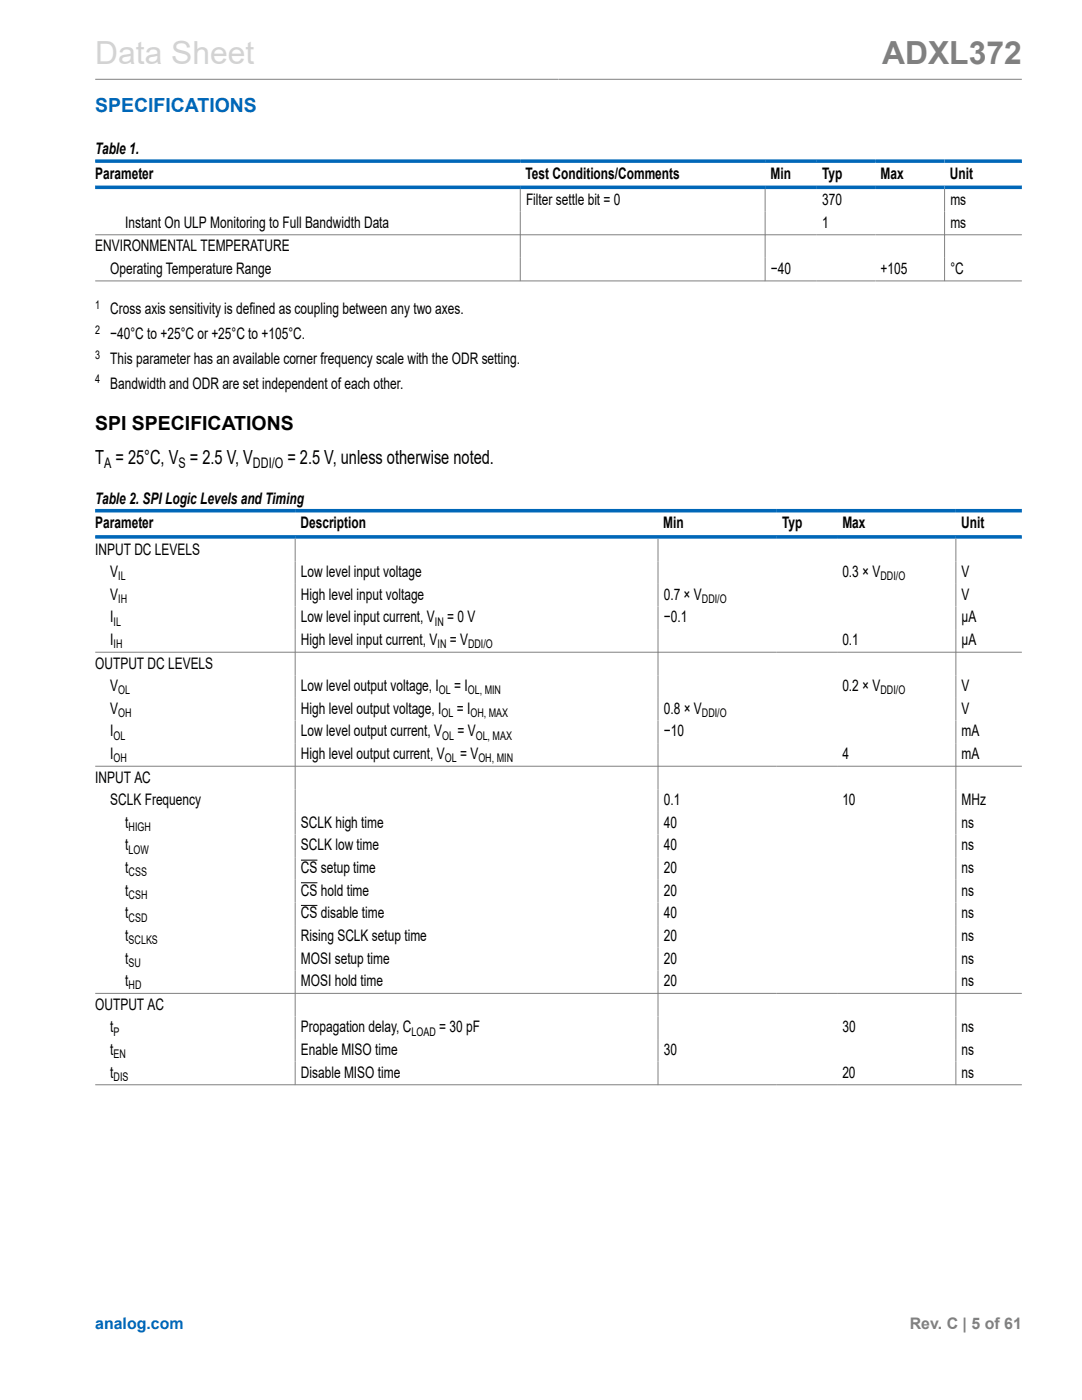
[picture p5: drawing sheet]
<svg xmlns="http://www.w3.org/2000/svg" width="216mm" height="279mm" viewBox="0 0 216 279" stroke-linecap="round" stroke-linejoin="round" font-family="sans-serif">
<defs><g id="words">
<text font-size="6.3" fill="#d3d3d3" x="19" y="12.7">Data Sheet</text>
<text font-size="6.3" fill="#808080" x="176" y="12.7">ADXL372</text>
<text font-size="3.9" fill="#0067b8" x="19" y="22.3">SPECIFICATIONS</text>
<g font-size="3.9">
<text x="19" y="85.9">SPI SPECIFICATIONS</text>
<text x="19" y="92.7">T = 25°C, V = 2.5 V, V</text>
<text x="57.3" y="92.7">= 2.5 V, unless otherwise noted.</text>
</g>
<g font-size="3.2">
<text x="19" y="30.8">Table 1.</text>
<text x="19" y="35.7">Parameter</text>
<text x="104.9" y="35.7">Test Conditions/Comments</text>
<text x="153.7" y="35.7">Min</text>
<text x="164" y="35.7">Typ</text>
<text x="175.7" y="35.7">Max</text>
<text x="189.5" y="35.7">Unit</text>
<text x="105" y="40.9">Filter settle bit = 0</text>
<text x="164" y="40.9">370</text>
<text x="189.6" y="40.9">ms</text>
<text x="25" y="45.4">Instant On ULP Monitoring to Full Bandwidth Data</text>
<text x="164" y="45.4">1</text>
<text x="189.6" y="45.4">ms</text>
<text x="19" y="50.1">ENVIRONMENTAL TEMPERATURE</text>
<text x="22" y="54.6">Operating Temperature Range</text>
<text x="153.8" y="54.6">−40</text>
<text x="175.7" y="54.6">+105</text>
<text x="189.6" y="54.6">°C</text>
<text x="22" y="62.8">Cross axis sensitivity is defined as coupling between any two axes.</text>
<text x="22" y="67.7">−40°C to +25°C or +25°C to +105°C.</text>
<text x="22" y="77.6">Bandwidth and ODR are set independent of each other.</text>
<text x="22" y="72.6">This parameter has an available corner frequency scale with the ODR setting.</text>
<text x="19" y="100.6">Table 2. SPI Logic Levels and Timing</text>
<text x="19" y="105.4">Parameter</text>
<text x="60" y="105.4">Description</text>
<text x="132.4" y="105.4">Min</text>
<text x="156.1" y="105.4">Typ</text>
<text x="168.1" y="105.4">Max</text>
<text x="191.8" y="105.4">Unit</text>
<text x="19" y="110.7">INPUT DC LEVELS</text>
<text x="22" y="115.2">V</text>
<text x="22" y="119.7">V</text>
<text x="60" y="119.7">High level input voltage</text>
<text x="60" y="115.2">Low level input voltage</text>
<text x="132.4" y="119.7">0.7 × V</text>
<text x="168.1" y="115.2">0.3 × V</text>
<text x="191.9" y="119.7">V</text>
<text x="191.9" y="115.2">V</text>
<text x="22" y="124.2">I</text>
<text x="60" y="124.2">Low level input current, V</text>
<text x="89.2" y="124.2">= 0 V</text>
<text x="132.4" y="124.2">−0.1</text>
<text x="191.9" y="124.2">µA</text>
<text x="22" y="128.7">I</text>
<text x="60" y="128.7">High level input current, V</text>
<text x="89.8" y="128.7">= V</text>
<text x="168.1" y="128.7">0.1</text>
<text x="191.9" y="128.7">µA</text>
<text x="19" y="133.4">OUTPUT DC LEVELS</text>
<text x="22" y="137.9">V</text>
<text x="60" y="137.9">Low level output voltage, I</text>
<text x="90.6" y="137.9">= I</text>
<text x="168.1" y="137.9">0.2 × V</text>
<text x="191.9" y="137.9">V</text>
<text x="22" y="142.5">V</text>
<text x="60" y="142.5">High level output voltage, I</text>
<text x="91.2" y="142.5">= I</text>
<text x="132.4" y="142.5">0.8 × V</text>
<text x="191.9" y="142.5">V</text>
<text x="22" y="147">I</text>
<text x="60" y="147">Low level output current, V</text>
<text x="91.3" y="147">= V</text>
<text x="132.4" y="147">−10</text>
<text x="191.9" y="147">mA</text>
<text x="22" y="151.5">I</text>
<text x="60" y="151.5">High level output current, V</text>
<text x="91.8" y="151.5">= V</text>
<text x="168.1" y="151.5">4</text>
<text x="191.9" y="151.5">mA</text>
<text x="19" y="156.2">INPUT AC</text>
<text x="22" y="160.7">SCLK Frequency</text>
<text x="132.4" y="160.7">0.1</text>
<text x="168.1" y="160.7">10</text>
<text x="191.9" y="160.7">MHz</text>
<text x="25" y="165.2">t</text>
<text x="60" y="165.2">SCLK high time</text>
<text x="132.4" y="165.2">40</text>
<text x="191.9" y="165.2">ns</text>
<text x="25" y="169.7">t</text>
<text x="60" y="169.7">SCLK low time</text>
<text x="132.4" y="169.7">40</text>
<text x="191.9" y="169.7">ns</text>
<text x="25" y="174.2">t</text>
<text x="25" y="178.8">t</text>
<text x="60" y="174.2">CS setup time</text>
<text x="60" y="178.8">CS hold time</text>
<text x="132.4" y="174.2">20</text>
<text x="132.4" y="178.8">20</text>
<text x="191.9" y="174.2">ns</text>
<text x="191.9" y="178.8">ns</text>
<text x="25" y="183.3">t</text>
<text x="60" y="183.3">CS disable time</text>
<text x="132.4" y="183.3">40</text>
<text x="191.9" y="183.3">ns</text>
<text x="25" y="187.8">t</text>
<text x="60" y="187.8">Rising SCLK setup time</text>
<text x="132.4" y="187.8">20</text>
<text x="191.9" y="187.8">ns</text>
<text x="25" y="196.8">t</text>
<text x="25" y="192.3">t</text>
<text x="60" y="192.3">MOSI setup time</text>
<text x="60" y="196.8">MOSI hold time</text>
<text x="132.4" y="192.3">20</text>
<text x="132.4" y="196.8">20</text>
<text x="191.9" y="192.3">ns</text>
<text x="191.9" y="196.8">ns</text>
<text x="19" y="201.5">OUTPUT AC</text>
<text x="22" y="206">t</text>
<text x="60" y="206">Propagation delay, C</text>
<text x="87.6" y="206">= 30 pF</text>
<text x="168.1" y="206">30</text>
<text x="191.9" y="206">ns</text>
<text x="22" y="215.1">t</text>
<text x="22" y="210.5">t</text>
<text x="60" y="210.5">Enable MISO time</text>
<text x="60" y="215.1">Disable MISO time</text>
<text x="132.4" y="210.5">30</text>
<text x="168.1" y="215.1">20</text>
<text x="191.9" y="210.5">ns</text>
<text x="191.9" y="215.1">ns</text>
</g>
<text font-size="3.2" fill="#0067b8" x="19" y="265.3">analog.com</text>
<text font-size="3.2" fill="#808080" x="181.5" y="265.3">Rev. C | 5 of 61</text>
<g font-size="2.9">
<text x="20.8" y="93.4">A</text>
<text x="35.6" y="93.4">S</text>
<text x="50.5" y="93.4">DDI/O</text>
</g>
<g font-size="2.4">
<text x="19" y="61.7">1</text>
<text x="19" y="66.6">2</text>
<text x="19" y="71.6">3</text>
<text x="19" y="76.5">4</text>
<text x="23.6" y="115.8">IL</text>
<text x="175.7" y="115.8">DDI/O</text>
<text x="22.7" y="124.9">IL</text>
<text x="23.6" y="120.3">IH</text>
<text x="86.8" y="124.9">IN</text>
<text x="140.1" y="120.3">DDI/O</text>
<text x="22.7" y="129.4">IH</text>
<text x="87.3" y="129.4">IN</text>
<text x="93.4" y="129.4">DDI/O</text>
<text x="23.6" y="138.6">OL</text>
<text x="23.6" y="143.1">OH</text>
<text x="87.6" y="138.6">OL</text>
<text x="88.1" y="143.1">OL</text>
<text x="93.3" y="138.6">OL, MIN</text>
<text x="93.9" y="143.1">OH, MAX</text>
<text x="140.1" y="143.1">DDI/O</text>
<text x="175.7" y="138.6">DDI/O</text>
<text x="22.7" y="147.6">OL</text>
<text x="88.2" y="147.6">OL</text>
<text x="94.9" y="147.6">OL, MAX</text>
<text x="22.7" y="152.1">OH</text>
<text x="88.8" y="152.1">OL</text>
<text x="95.5" y="152.1">OH, MIN</text>
<text x="25.7" y="165.8">HIGH</text>
<text x="25.7" y="170.4">LOW</text>
<text x="25.7" y="179.4">CSH</text>
<text x="25.7" y="174.9">CSS</text>
<text x="25.7" y="183.9">CSD</text>
<text x="25.7" y="188.4">SCLKS</text>
<text x="25.7" y="192.9">SU</text>
<text x="25.7" y="197.5">HD</text>
<text x="22.7" y="206.7">P</text>
<text x="82.1" y="206.7">LOAD</text>
<text x="22.7" y="215.7">DIS</text>
<text x="22.7" y="211.2">EN</text>
</g>
</g></defs>
<g fill="none" stroke="#808080" stroke-width=".2">
<path d="M19 15.8h184.9M103.8 37.7v18.5M152.7 37.7v18.5M188.5 37.7v18.5M19 46.9h184.9M19 56.1h184.9M58.9 107.5v109.1M131.3 107.5v109.1M190.7 107.5v109.1M19 130.2h184.9M19 152.9h184.9M19 198.3h184.9"/>
<path d="M19 216.5h184.9"/>
</g>
<path d="M19 32.2h184.9M19 37.4h184.9M19 101.9h184.9M19 107.1h184.9" fill="none" stroke="#0067b8" stroke-width=".71"/>
<path d="M60 171.7h3.4M60 176.2h3.4M60 180.7h3.4" fill="none" stroke="#000" stroke-width=".2"/>
<use href="#words"/>
</svg>
